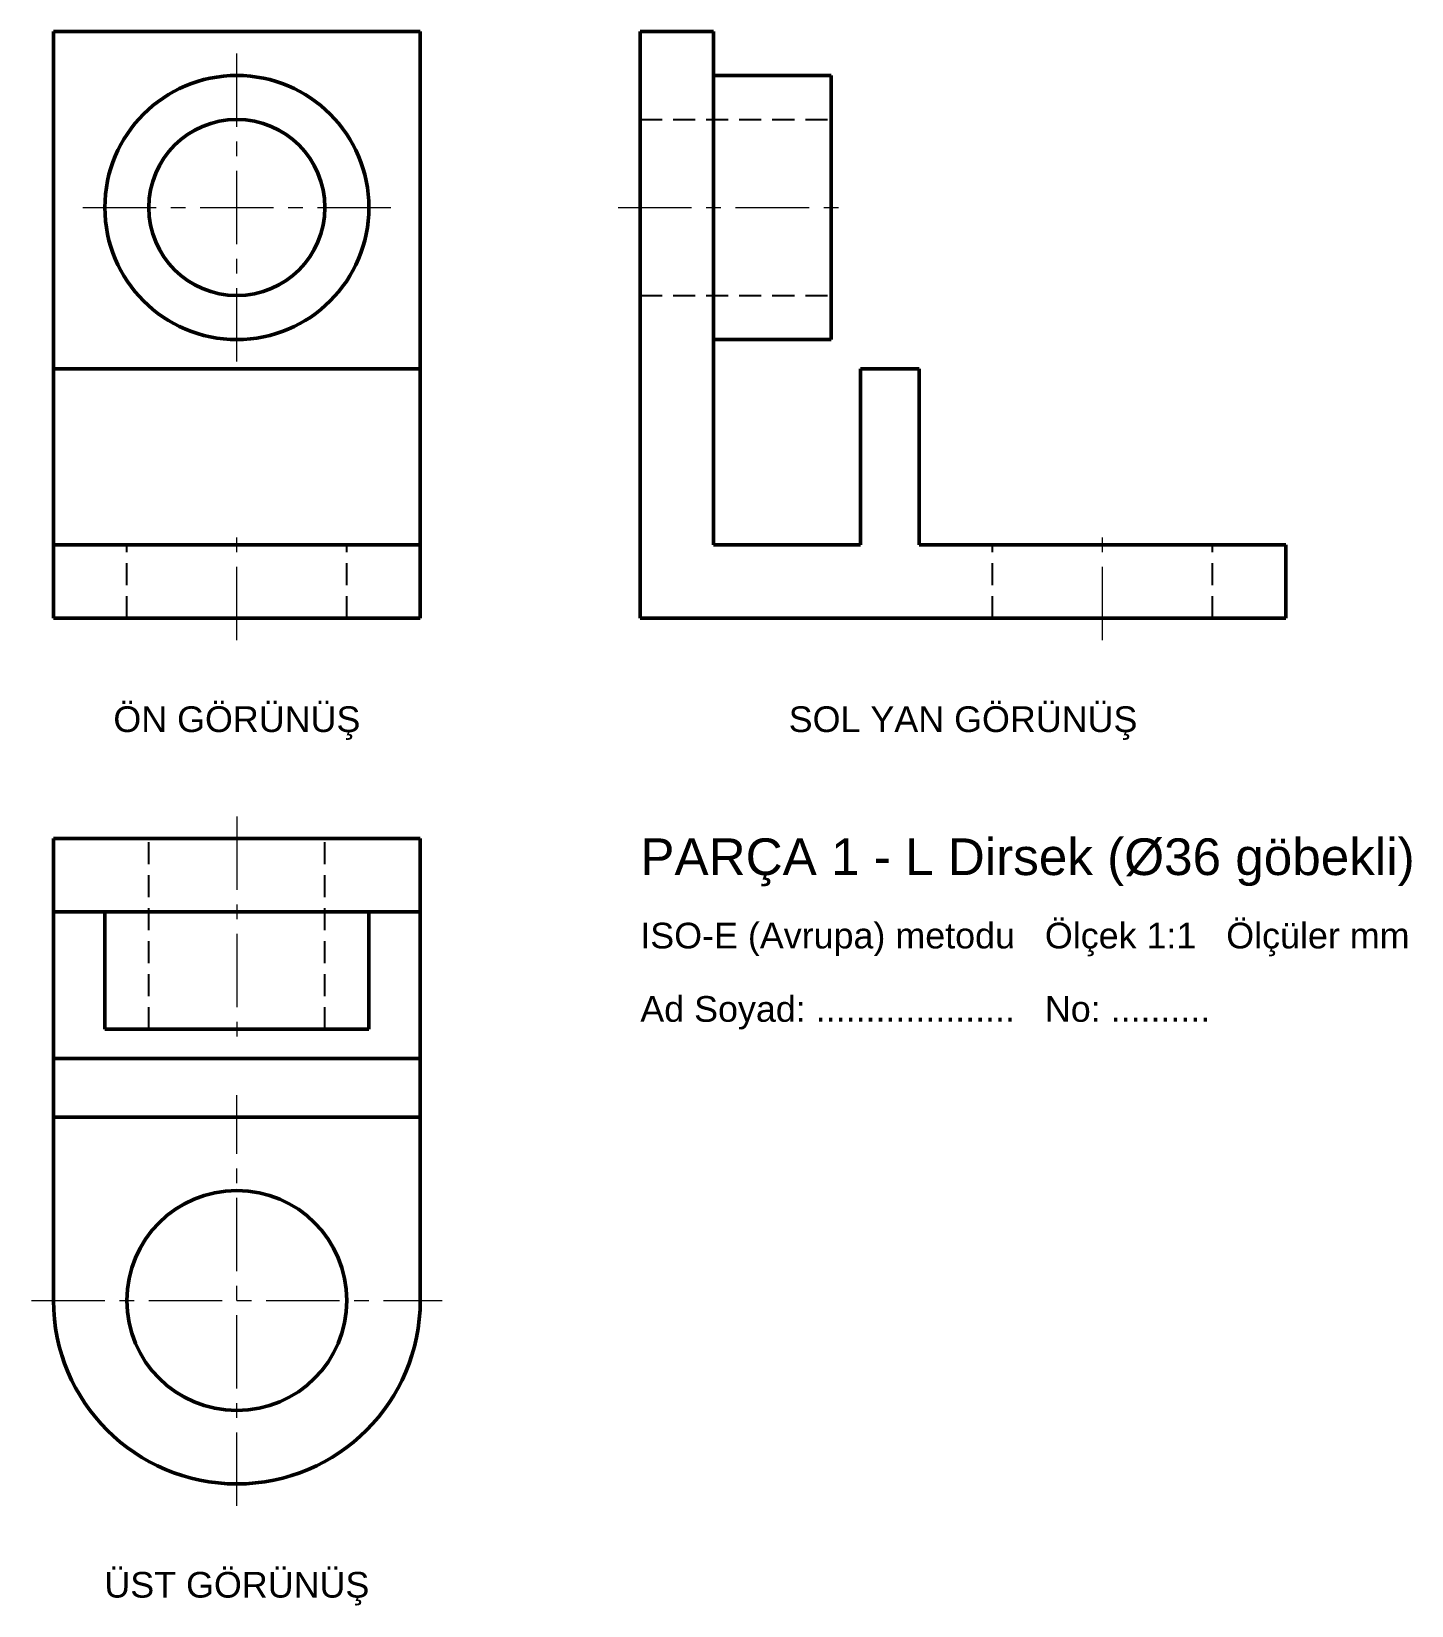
# Model space of a CAD drawing. Header units: millimetres. Extents: x -3 to 185, y -135 to 80.
import ezdxf
from ezdxf.enums import TextEntityAlignment as Align

# ---------------------------------------------------------------- set-up
doc = ezdxf.new("R2010")
doc.units = ezdxf.units.MM
doc.linetypes.add('EKSEN_ISO', pattern=[16, 10, -2, 2, -2])
doc.linetypes.add('GIZLI_ISO', pattern=[4.5, 3, -1.5])
for name, color, linetype, lineweight in [('EKSEN', 1, 'EKSEN_ISO', 18), ('GIZLI', 2, 'GIZLI_ISO', 25), ('GORUNEN', 7, 'Continuous', 50), ('YAZI', 3, 'Continuous', 25)]:
    doc.layers.add(name, color=color, linetype=linetype, lineweight=lineweight)
doc.styles.add('TR', font='arial.ttf')

msp = doc.modelspace()

# ---------------------------------------------------------------- linework, layer by layer
at = {"layer": 'EKSEN'}
for p, q in [((25, 35), (25, 77)), ((4, 56), (46, 56)), ((77, 56), (109, 56)), ((25, -3), (25, 13)), ((143, -3), (143, 13)), ((25, -27), (25, -59)), ((25, -121), (25, -65)), ((-3, -93), (53, -93))]:
    msp.add_line(p, q, dxfattribs=at)
at = {"layer": 'GIZLI'}
for p, q in [((80, 68), (106, 68)), ((80, 44), (106, 44)), ((0, 10), (50, 10)), ((10, 0), (10, 10)), ((40, 0), (40, 10)), ((128, 0), (128, 10)), ((158, 0), (158, 10)), ((0, 0), (50, 0)), ((13, -56), (13, -30)), ((37, -56), (37, -30))]:
    msp.add_line(p, q, dxfattribs=at)
for points in [[(90, 74), (90, 73.55), (90, 72.22), (90, 70.07), (90, 67.22), (90, 63.81), (90, 60.01), (90, 56), (90, 51.99), (90, 48.19), (90, 44.78), (90, 41.93), (90, 39.78), (90, 38.45), (90, 38)], [(90, 38), (90, 38.45), (90, 39.78), (90, 41.93), (90, 44.78), (90, 48.19), (90, 51.99), (90, 56), (90, 60.01), (90, 63.81), (90, 67.22), (90, 70.07), (90, 72.22), (90, 73.55), (90, 74)], [(106, 38), (106, 38.45), (106, 39.78), (106, 41.93), (106, 44.78), (106, 48.19), (106, 51.99), (106, 56), (106, 60.01), (106, 63.81), (106, 67.22), (106, 70.07), (106, 72.22), (106, 73.55), (106, 74)], [(80, 68), (80, 67.7), (80, 66.81), (80, 65.38), (80, 63.48), (80, 61.21), (80, 58.67), (80, 56), (80, 53.33), (80, 50.79), (80, 48.52), (80, 46.62), (80, 45.19), (80, 44.3), (80, 44)], [(80, 44), (80, 44.3), (80, 45.19), (80, 46.62), (80, 48.52), (80, 50.79), (80, 53.33), (80, 56), (80, 58.67), (80, 61.21), (80, 63.48), (80, 65.38), (80, 66.81), (80, 67.7), (80, 68)], [(106, 68), (106, 67.7), (106, 66.81), (106, 65.38), (106, 63.48), (106, 61.21), (106, 58.67), (106, 56), (106, 53.33), (106, 50.79), (106, 48.52), (106, 46.62), (106, 45.19), (106, 44.3), (106, 44)], [(106, 44), (106, 44.3), (106, 45.19), (106, 46.62), (106, 48.52), (106, 50.79), (106, 53.33), (106, 56), (106, 58.67), (106, 61.21), (106, 63.48), (106, 65.38), (106, 66.81), (106, 67.7), (106, 68)], [(25, 10), (23.32, 10), (21.66, 10), (20.05, 10), (18.49, 10), (17.02, 10), (15.65, 10), (14.39, 10), (13.27, 10), (12.3, 10), (11.49, 10), (10.84, 10), (10.38, 10), (10.09, 10), (10, 10)], [(10, 10), (10.38, 10), (11.49, 10), (13.27, 10), (15.65, 10), (18.49, 10), (21.66, 10), (25, 10), (28.34, 10), (31.51, 10), (34.35, 10), (36.73, 10), (38.51, 10), (39.62, 10), (40, 10)], [(40, 10), (39.91, 10), (39.62, 10), (39.16, 10), (38.51, 10), (37.7, 10), (36.73, 10), (35.61, 10), (34.35, 10), (32.98, 10), (31.51, 10), (29.95, 10), (28.34, 10), (26.68, 10), (25, 10)], [(158, 10), (157.62, 10), (156.51, 10), (154.73, 10), (152.35, 10), (149.51, 10), (146.34, 10), (143, 10), (139.66, 10), (136.49, 10), (133.65, 10), (131.27, 10), (129.49, 10), (128.38, 10), (128, 10)], [(128, 10), (128.38, 10), (129.49, 10), (131.27, 10), (133.65, 10), (136.49, 10), (139.66, 10), (143, 10), (146.34, 10), (149.51, 10), (152.35, 10), (154.73, 10), (156.51, 10), (157.62, 10), (158, 10)], [(143, 10), (145.8, 10), (148.56, 10), (151.26, 10), (153.85, 10), (156.3, 10), (158.59, 10), (160.68, 10), (162.55, 10), (164.17, 10), (165.52, 10), (166.6, 10), (167.37, 10), (167.84, 10), (168, 10)], [(40, 0), (39.62, 0), (38.51, 0), (36.73, 0), (34.35, 0), (31.51, 0), (28.34, 0), (25, 0), (21.66, 0), (18.49, 0), (15.65, 0), (13.27, 0), (11.49, 0), (10.38, 0), (10, 0)], [(10, 0), (10.09, 0), (10.38, 0), (10.84, 0), (11.49, 0), (12.3, 0), (13.27, 0), (14.39, 0), (15.65, 0), (17.02, 0), (18.49, 0), (20.05, 0), (21.66, 0), (23.32, 0), (25, 0)], [(25, 0), (26.68, 0), (28.34, 0), (29.95, 0), (31.51, 0), (32.98, 0), (34.35, 0), (35.61, 0), (36.73, 0), (37.7, 0), (38.51, 0), (39.16, 0), (39.62, 0), (39.91, 0), (40, 0)], [(158, 0), (157.62, 0), (156.51, 0), (154.73, 0), (152.35, 0), (149.51, 0), (146.34, 0), (143, 0), (139.66, 0), (136.49, 0), (133.65, 0), (131.27, 0), (129.49, 0), (128.38, 0), (128, 0)], [(128, 0), (128.38, 0), (129.49, 0), (131.27, 0), (133.65, 0), (136.49, 0), (139.66, 0), (143, 0), (146.34, 0), (149.51, 0), (152.35, 0), (154.73, 0), (156.51, 0), (157.62, 0), (158, 0)], [(143, 0), (145.8, 0), (148.56, 0), (151.26, 0), (153.85, 0), (156.3, 0), (158.59, 0), (160.68, 0), (162.55, 0), (164.17, 0), (165.52, 0), (166.6, 0), (167.37, 0), (167.84, 0), (168, 0)], [(25, -30), (23.66, -30), (22.33, -30), (21.04, -30), (19.79, -30), (18.62, -30), (17.52, -30), (16.51, -30), (15.62, -30), (14.84, -30), (14.19, -30), (13.67, -30), (13.3, -30), (13.08, -30), (13, -30)], [(13, -30), (13.3, -30), (14.19, -30), (15.62, -30), (17.52, -30), (19.79, -30), (22.33, -30), (25, -30), (27.67, -30), (30.21, -30), (32.48, -30), (34.38, -30), (35.81, -30), (36.7, -30), (37, -30)], [(37, -30), (36.92, -30), (36.7, -30), (36.33, -30), (35.81, -30), (35.16, -30), (34.38, -30), (33.49, -30), (32.48, -30), (31.38, -30), (30.21, -30), (28.96, -30), (27.67, -30), (26.34, -30), (25, -30)], [(25, -40), (22.98, -40), (20.99, -40), (19.05, -40), (17.19, -40), (15.42, -40), (13.78, -40), (12.27, -40), (10.93, -40), (9.76, -40), (8.78, -40), (8.01, -40), (7.45, -40), (7.11, -40), (7, -40)], [(7, -40), (7.45, -40), (8.78, -40), (10.93, -40), (13.78, -40), (17.19, -40), (20.99, -40), (25, -40), (29.01, -40), (32.81, -40), (36.22, -40), (39.07, -40), (41.22, -40), (42.55, -40), (43, -40)], [(43, -40), (42.89, -40), (42.55, -40), (41.99, -40), (41.22, -40), (40.24, -40), (39.07, -40), (37.73, -40), (36.22, -40), (34.58, -40), (32.81, -40), (30.95, -40), (29.01, -40), (27.02, -40), (25, -40)], [(7, -56), (7.45, -56), (8.78, -56), (10.93, -56), (13.78, -56), (17.19, -56), (20.99, -56), (25, -56), (29.01, -56), (32.81, -56), (36.22, -56), (39.07, -56), (41.22, -56), (42.55, -56), (43, -56)], [(25, -56), (23.66, -56), (22.33, -56), (21.04, -56), (19.79, -56), (18.62, -56), (17.52, -56), (16.51, -56), (15.62, -56), (14.84, -56), (14.19, -56), (13.67, -56), (13.3, -56), (13.08, -56), (13, -56)], [(13, -56), (13.3, -56), (14.19, -56), (15.62, -56), (17.52, -56), (19.79, -56), (22.33, -56), (25, -56), (27.67, -56), (30.21, -56), (32.48, -56), (34.38, -56), (35.81, -56), (36.7, -56), (37, -56)], [(37, -56), (36.92, -56), (36.7, -56), (36.33, -56), (35.81, -56), (35.16, -56), (34.38, -56), (33.49, -56), (32.48, -56), (31.38, -56), (30.21, -56), (28.96, -56), (27.67, -56), (26.34, -56), (25, -56)]]:
    msp.add_lwpolyline(points, dxfattribs=at)
for centre, radius in [((25, 56), 18), ((25, 56), 12), ((25, -93), 15)]:
    msp.add_circle(centre, radius, dxfattribs=at)
msp.add_arc((25, -93), 25, 180, 0, dxfattribs=at)
at = {"layer": 'GORUNEN'}
for p, q in [((0, 0), (0, 80)), ((0, 80), (50, 80)), ((50, 0), (50, 80)), ((80, 0), (80, 80)), ((80, 80), (90, 80)), ((90, 10), (90, 80)), ((90, 74), (106, 74)), ((90, 38), (106, 38)), ((0, 34), (50, 34)), ((110, 10), (110, 34)), ((110, 34), (118, 34)), ((118, 10), (118, 34)), ((90, 10), (110, 10)), ((118, 10), (143, 10)), ((168, 0), (168, 10)), ((80, 0), (143, 0)), ((0, -93), (0, -30)), ((0, -30), (50, -30)), ((50, -93), (50, -30)), ((0, -40), (50, -40)), ((7, -56), (7, -40)), ((43, -56), (43, -40)), ((0, -60), (50, -60)), ((0, -68), (50, -68))]:
    msp.add_line(p, q, dxfattribs=at)
for points in [[(106, 74), (106, 73.55), (106, 72.22), (106, 70.07), (106, 67.22), (106, 63.81), (106, 60.01), (106, 56), (106, 51.99), (106, 48.19), (106, 44.78), (106, 41.93), (106, 39.78), (106, 38.45), (106, 38)], [(50, 10), (49.37, 10), (47.52, 10), (44.55, 10), (40.59, 10), (35.85, 10), (30.56, 10), (25, 10), (19.44, 10), (14.15, 10), (9.41, 10), (5.45, 10), (2.48, 10), (0.63, 10), (0, 10)], [(168, 10), (167.84, 10), (167.37, 10), (166.6, 10), (165.52, 10), (164.17, 10), (162.55, 10), (160.68, 10), (158.59, 10), (156.3, 10), (153.85, 10), (151.26, 10), (148.56, 10), (145.8, 10), (143, 10)], [(50, 0), (49.37, 0), (47.52, 0), (44.55, 0), (40.59, 0), (35.85, 0), (30.56, 0), (25, 0), (19.44, 0), (14.15, 0), (9.41, 0), (5.45, 0), (2.48, 0), (0.63, 0), (0, 0)], [(168, 0), (167.84, 0), (167.37, 0), (166.6, 0), (165.52, 0), (164.17, 0), (162.55, 0), (160.68, 0), (158.59, 0), (156.3, 0), (153.85, 0), (151.26, 0), (148.56, 0), (145.8, 0), (143, 0)], [(25, -56), (22.98, -56), (20.99, -56), (19.05, -56), (17.19, -56), (15.42, -56), (13.78, -56), (12.27, -56), (10.93, -56), (9.76, -56), (8.78, -56), (8.01, -56), (7.45, -56), (7.11, -56), (7, -56)], [(43, -56), (42.89, -56), (42.55, -56), (41.99, -56), (41.22, -56), (40.24, -56), (39.07, -56), (37.73, -56), (36.22, -56), (34.58, -56), (32.81, -56), (30.95, -56), (29.01, -56), (27.02, -56), (25, -56)]]:
    msp.add_lwpolyline(points, dxfattribs=at)
for centre, radius in [((25, 56), 18), ((25, 56), 12), ((25, -93), 15)]:
    msp.add_circle(centre, radius, dxfattribs=at)
msp.add_arc((25, -93), 25, 180, 0, dxfattribs=at)

# ---------------------------------------------------------------- texts
at = {"layer": 'YAZI', "style": 'TR'}
for s, p in [('ÖN GÖRÜNÜŞ', (25, -12)), ('SOL YAN GÖRÜNÜŞ', (124, -12)), ('ÜST GÖRÜNÜŞ', (25, -130))]:
    msp.add_text(s, height=3.5, dxfattribs=at).set_placement(p, align=Align.TOP_CENTER)
for s, height, p in [('PARÇA 1 - L Dirsek (Ø36 göbekli)', 5, (80, -35)), ('ISO-E (Avrupa) metodu   Ölçek 1:1   Ölçüler mm', 3.5, (80, -45)), ('Ad Soyad: ....................   No: ..........', 3.5, (80, -55))]:
    msp.add_text(s, height=height, dxfattribs=at).set_placement(p)

doc.saveas('drawing.dxf')
